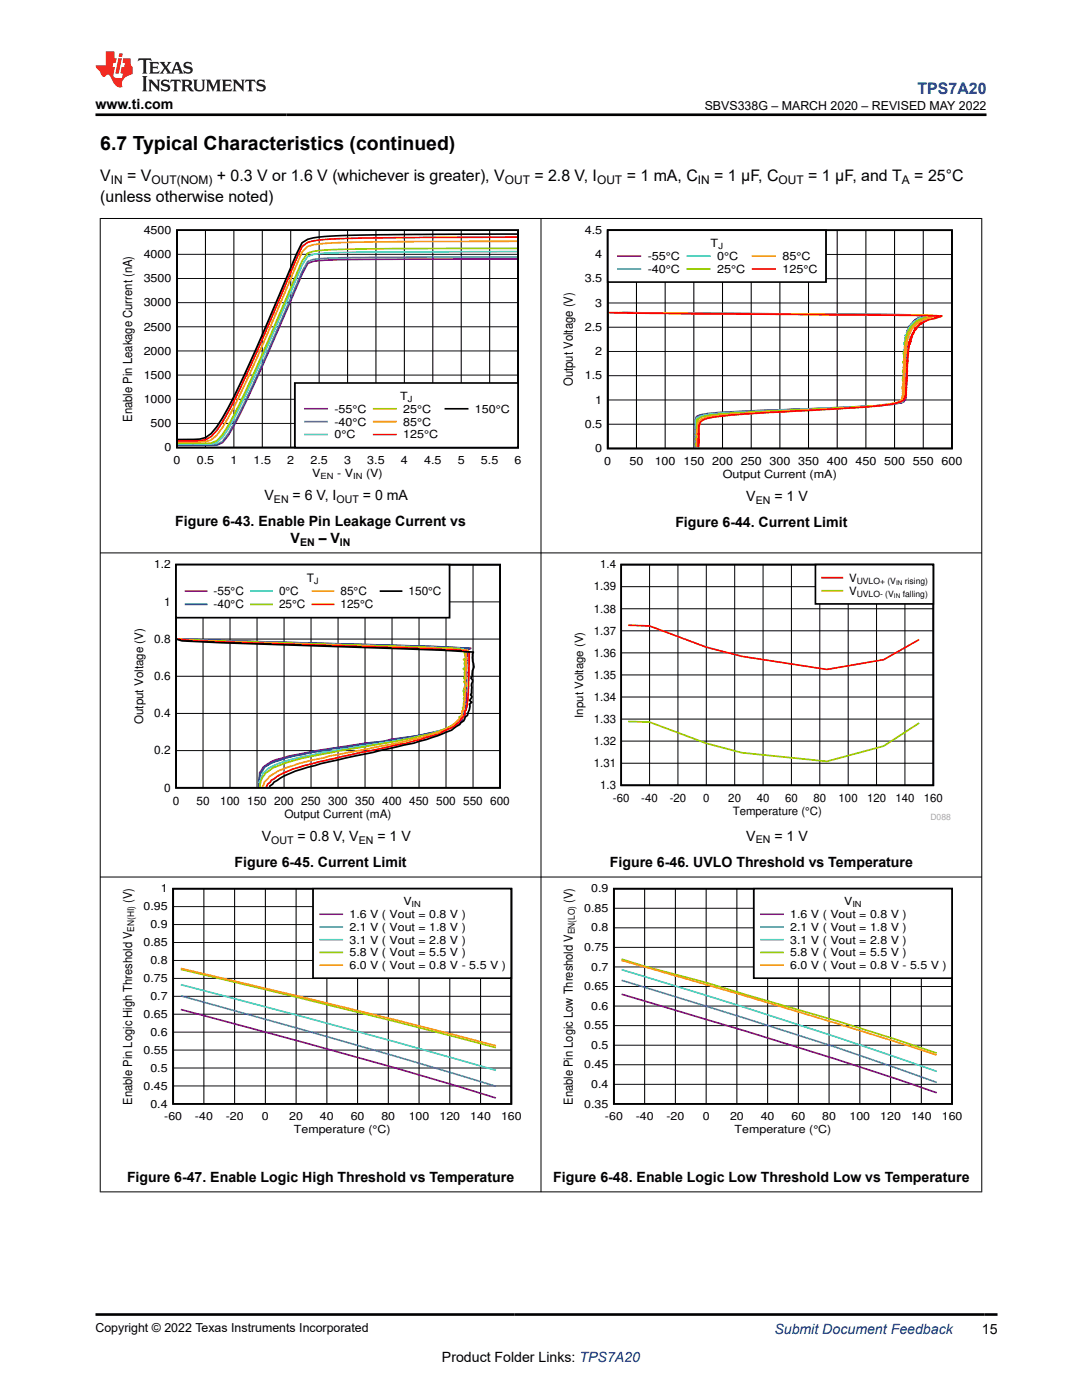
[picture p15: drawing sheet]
<svg xmlns="http://www.w3.org/2000/svg" width="216mm" height="279mm" viewBox="0 0 216 279" stroke-linecap="round" stroke-linejoin="round" font-family="sans-serif">
<defs><g id="words">
<text font-size="3.9" x="20" y="29.9">6.7 Typical Characteristics (continued)</text>
<text font-size="3.2" fill="#00f" x="183.1" y="18.7">TPS7A20</text>
<g font-size="3.2">
<text x="20" y="40.3">(unless otherwise noted)</text>
<text x="20" y="36.1">V</text>
<text x="25.4" y="36.1">= V</text>
<text x="43.3" y="36.1">+ 0.3 V or 1.6 V (whichever is greater), V</text>
<text x="106.6" y="36.1">= 2.8 V, I</text>
<text x="125" y="36.1">= 1 mA, C</text>
<text x="142.5" y="36.1">= 1 µF, C</text>
<text x="161.3" y="36.1">= 1 µF, and T</text>
<text x="182.4" y="36.1">= 25°C</text>
</g>
<g font-size="2.8">
<text x="19" y="21.8">www.ti.com</text>
<text x="52.8" y="99.7">V</text>
<text x="58.4" y="99.7">= 6 V, I</text>
<text x="72.4" y="99.7">= 0 mA</text>
<text x="148.9" y="99.9">V</text>
<text x="154.5" y="99.9">= 1 V</text>
<text x="35" y="105">Figure 6-43. Enable Pin Leakage Current vs</text>
<text x="134.8" y="105.2">Figure 6-44. Current Limit</text>
<text x="58" y="108.3">V</text>
<text x="63.6" y="108.3">– V</text>
<text x="52.2" y="167.8">V</text>
<text x="59.4" y="167.8">= 0.8 V, V</text>
<text x="75.3" y="167.8">= 1 V</text>
<text x="148.9" y="167.7">V</text>
<text x="154.5" y="167.7">= 1 V</text>
<text x="46.8" y="173">Figure 6-45. Current Limit</text>
<text x="121.7" y="173">Figure 6-46. UVLO Threshold vs Temperature</text>
<text x="25.3" y="235.9">Figure 6-47. Enable Logic High Threshold vs Temperature</text>
<text x="110.4" y="235.9">Figure 6-48. Enable Logic Low Threshold Low vs Temperature</text>
<text x="195.9" y="266.1">15</text>
<text x="88.2" y="271.7">Product Folder Links: TPS7A20</text>
</g>
<text font-size="2.8" fill="#00f" x="154.5" y="266.2">Submit Document Feedback</text>
<g font-size="2.5">
<text x="140.6" y="21.9">SBVS338G – MARCH 2020 – REVISED MAY 2022</text>
<text x="114.3" y="77.1" transform="rotate(-90 114.3 77.1)">Output Voltage (V)</text>
<text x="26.4" y="84.2" transform="rotate(-90 26.4 84.2)">Enable Pin Leakage Current (nA)</text>
<text x="26.3" y="180.2" transform="rotate(-90 26.3 180.2)">(V)</text>
<text x="114.3" y="180.2" transform="rotate(-90 114.3 180.2)">(V)</text>
<text x="26.3" y="220.4" transform="rotate(-90 26.3 220.4)">Enable Pin Logic High Threshold V</text>
<text x="114.3" y="220.5" transform="rotate(-90 114.3 220.5)">Enable Pin Logic Low Threshold V</text>
<text x="19" y="265.9">Copyright © 2022 Texas Instruments Incorporated</text>
</g>
<g font-size="2.4">
<text x="22.1" y="36.7">IN</text>
<text x="30.2" y="36.7">OUT(NOM)</text>
<text x="100.7" y="36.7">OUT</text>
<text x="119.1" y="36.7">OUT</text>
<text x="139.3" y="36.7">IN</text>
<text x="155.4" y="36.7">OUT</text>
<text x="180" y="36.7">A</text>
<text x="28.6" y="144.5" transform="rotate(-90 28.6 144.5)">Output Voltage (V)</text>
</g>
<g font-size="2.3">
<text x="116.7" y="46.7">4.5</text>
<text x="118.8" y="51.5">4</text>
<text x="129.2" y="51.9">-55°C</text>
<text x="141.8" y="49.3">T</text>
<text x="143.1" y="51.9">0°C</text>
<text x="156.1" y="51.9">85°C</text>
<text x="116.7" y="56.4">3.5</text>
<text x="129.2" y="54.5">-40°C</text>
<text x="143.1" y="54.5">25°C</text>
<text x="156.1" y="54.5">125°C</text>
<text x="118.8" y="61.2">3</text>
<text x="116.7" y="66">2.5</text>
<text x="118.8" y="70.9">2</text>
<text x="116.7" y="75.7">1.5</text>
<text x="118.8" y="80.6">1</text>
<text x="116.7" y="85.4">0.5</text>
<text x="118.8" y="90.2">0</text>
<text x="120.6" y="92.8">0</text>
<text x="125.6" y="92.8">50</text>
<text x="130.6" y="92.8">100</text>
<text x="136.4" y="92.8">150</text>
<text x="142.1" y="92.8">200</text>
<text x="144.2" y="95.4">Output Current (mA)</text>
<text x="147.8" y="92.8">250</text>
<text x="153.5" y="92.8">300</text>
<text x="159.2" y="92.8">350</text>
<text x="165" y="92.8">400</text>
<text x="170.7" y="92.8">450</text>
<text x="176.4" y="92.8">500</text>
<text x="182.1" y="92.8">550 600</text>
<text x="30.8" y="113.5">1.2</text>
<text x="119.8" y="113.4">1.4</text>
<text x="42.6" y="118.8">-55°C</text>
<text x="55.7" y="118.8">0°C</text>
<text x="61.2" y="116.2">T</text>
<text x="67.9" y="118.8">85°C</text>
<text x="81.5" y="118.8">150°C</text>
<text x="118.5" y="117.8">1.39</text>
<text x="169.4" y="116.1">V</text>
<text x="169.4" y="118.7">V</text>
<text x="32.8" y="120.9">1</text>
<text x="42.6" y="121.4">-40°C</text>
<text x="55.7" y="121.4">25°C</text>
<text x="67.9" y="121.4">125°C</text>
<text x="118.5" y="122.2">1.38</text>
<text x="30.8" y="128.3">0.8</text>
<text x="118.5" y="131">1.36</text>
<text x="118.5" y="126.6">1.37</text>
<text x="30.8" y="135.7">0.6</text>
<text x="118.5" y="135.4">1.35</text>
<text x="30.8" y="143.1">0.4</text>
<text x="116.4" y="143.3" transform="rotate(-90 116.4 143.3)">Input Voltage (V)</text>
<text x="118.5" y="139.9">1.34</text>
<text x="118.5" y="148.7">1.32</text>
<text x="118.5" y="144.3">1.33</text>
<text x="30.8" y="150.6">0.2</text>
<text x="118.5" y="153.1">1.31</text>
<text x="32.8" y="158">0</text>
<text x="34.5" y="160.6">0</text>
<text x="39.2" y="160.6">50</text>
<text x="43.9" y="160.6">100</text>
<text x="49.3" y="160.6">150</text>
<text x="54.7" y="160.6">200</text>
<text x="60.1" y="160.6">250</text>
<text x="65.5" y="160.6">300</text>
<text x="70.9" y="160.6">350</text>
<text x="76.3" y="160.6">400</text>
<text x="81.6" y="160.6">450</text>
<text x="87" y="160.6">500</text>
<text x="92.4" y="160.6">550 600</text>
<text x="119.8" y="157.5">1.3</text>
<text x="122.3" y="160.1">-60</text>
<text x="128" y="160.1">-40</text>
<text x="133.6" y="160.1">-20</text>
<text x="140.3" y="160.1">0</text>
<text x="145.3" y="160.1">20</text>
<text x="151" y="160.1">40</text>
<text x="156.6" y="160.1">60</text>
<text x="162.3" y="160.1">80</text>
<text x="167.3" y="160.1">100</text>
<text x="173" y="160.1">120</text>
<text x="178.7" y="160.1">140</text>
<text x="184.3" y="160.1">160</text>
<text x="56.7" y="163.3">Output Current (mA)</text>
<text x="146.2" y="162.7">Temperature (°C)</text>
</g>
<g font-size="2.2">
<text x="28.7" y="46.7">4500</text>
<text x="28.7" y="51.5">4000</text>
<text x="28.7" y="56.3">3500</text>
<text x="28.7" y="66">2500</text>
<text x="28.7" y="61.1">3000</text>
<text x="28.7" y="70.8">2000</text>
<text x="28.7" y="75.6">1500</text>
<text x="28.7" y="80.4">1000</text>
<text x="66.7" y="82.4">-55°C</text>
<text x="79.9" y="79.8">T</text>
<text x="80.5" y="82.4">25°C</text>
<text x="94.8" y="82.4">150°C</text>
<text x="30.1" y="85.2">500</text>
<text x="66.7" y="84.9">-40°C</text>
<text x="66.7" y="87.5">0°C</text>
<text x="80.5" y="84.9">85°C</text>
<text x="80.5" y="87.5">125°C</text>
<text x="32.8" y="90.1">0</text>
<text x="34.6" y="92.6">0</text>
<text x="39.3" y="92.6">0.5</text>
<text x="46" y="92.6">1</text>
<text x="50.6" y="92.6">1.5</text>
<text x="57.3" y="92.6">2</text>
<text x="62" y="92.6">2.5</text>
<text x="62.3" y="95.2">V</text>
<text x="67.3" y="95.2">- V</text>
<text x="68.7" y="92.6">3</text>
<text x="73" y="95.2">(V)</text>
<text x="73.3" y="92.6">3.5</text>
<text x="80" y="92.6">4</text>
<text x="84.6" y="92.6">4.5</text>
<text x="91.3" y="92.6">5</text>
<text x="96" y="92.6">5.5</text>
<text x="102.7" y="92.6">6</text>
<text x="32.1" y="178.1">1</text>
<text x="118" y="178.1">0.9</text>
<text x="28.6" y="181.7">0.95</text>
<text x="30" y="185.2">0.9</text>
<text x="69.7" y="183.2">1.6 V ( Vout = 0.8 V )</text>
<text x="69.7" y="185.8">2.1 V ( Vout = 1.8 V )</text>
<text x="80.5" y="180.7">V</text>
<text x="116.6" y="182">0.85</text>
<text x="118" y="185.9">0.8</text>
<text x="157.7" y="183.2">1.6 V ( Vout = 0.8 V )</text>
<text x="157.7" y="185.8">2.1 V ( Vout = 1.8 V )</text>
<text x="168.4" y="180.7">V</text>
<text x="28.6" y="188.8">0.85</text>
<text x="69.7" y="188.3">3.1 V ( Vout = 2.8 V )</text>
<text x="69.7" y="190.9">5.8 V ( Vout = 5.5 V )</text>
<text x="116.6" y="189.8">0.75</text>
<text x="157.7" y="188.3">3.1 V ( Vout = 2.8 V )</text>
<text x="157.7" y="190.9">5.8 V ( Vout = 5.5 V )</text>
<text x="28.6" y="196">0.75</text>
<text x="30" y="192.4">0.8</text>
<text x="69.7" y="193.4">6.0 V ( Vout = 0.8 V - 5.5 V )</text>
<text x="116.6" y="197.6">0.65</text>
<text x="118" y="193.7">0.7</text>
<text x="157.7" y="193.4">6.0 V ( Vout = 0.8 V - 5.5 V )</text>
<text x="28.6" y="203.1">0.65</text>
<text x="30" y="199.6">0.7</text>
<text x="118" y="201.5">0.6</text>
<text x="30" y="206.7">0.6</text>
<text x="116.6" y="205.4">0.55</text>
<text x="118" y="209.3">0.5</text>
<text x="28.6" y="210.3">0.55</text>
<text x="30" y="213.9">0.5</text>
<text x="116.6" y="213.2">0.45</text>
<text x="28.6" y="217.5">0.45</text>
<text x="30" y="221">0.4</text>
<text x="116.6" y="221">0.35</text>
<text x="118" y="217.1">0.4</text>
<text x="32.8" y="223.6">-60</text>
<text x="38.9" y="223.6">-40</text>
<text x="45" y="223.6">-20</text>
<text x="52.3" y="223.6">0</text>
<text x="57.7" y="223.6">20</text>
<text x="58.6" y="226.1">Temperature (°C)</text>
<text x="63.8" y="223.6">40</text>
<text x="70" y="223.6">60</text>
<text x="76.1" y="223.6">80</text>
<text x="81.6" y="223.6">100</text>
<text x="87.7" y="223.6">120</text>
<text x="93.8" y="223.6">140</text>
<text x="100" y="223.6">160</text>
<text x="120.7" y="223.6">-60</text>
<text x="126.8" y="223.6">-40</text>
<text x="133" y="223.6">-20</text>
<text x="140.2" y="223.6">0</text>
<text x="145.7" y="223.6">20</text>
<text x="146.6" y="226.1">Temperature (°C)</text>
<text x="151.8" y="223.6">40</text>
<text x="157.9" y="223.6">60</text>
<text x="164.1" y="223.6">80</text>
<text x="169.5" y="223.6">100</text>
<text x="175.7" y="223.6">120</text>
<text x="181.8" y="223.6">140</text>
<text x="187.9" y="223.6">160</text>
</g>
<g font-size="2.1">
<text x="54.7" y="100.3">EN</text>
<text x="67.1" y="100.3">OUT</text>
<text x="150.8" y="100.5">EN</text>
<text x="59.9" y="108.9">EN</text>
<text x="67.8" y="108.9">IN</text>
<text x="54.1" y="168.4">OUT</text>
<text x="71.6" y="168.4">EN</text>
<text x="150.8" y="168.3">EN</text>
</g>
<g font-size="1.9">
<text x="26.8" y="185.9" transform="rotate(-90 26.8 185.9)">EN(HI)</text>
<text x="114.7" y="186.4" transform="rotate(-90 114.7 186.4)">EN(LO)</text>
</g>
<g font-size="1.7">
<text x="143.3" y="49.7">J</text>
<text x="81.4" y="80.2">J</text>
<text x="64" y="95.6">EN</text>
<text x="70.5" y="95.6">IN</text>
<text x="62.7" y="116.6">J</text>
<text x="171" y="116.5">UVLO+ (V</text>
<text x="171" y="119.1">UVLO- (V</text>
<text x="180.1" y="119.1">falling)</text>
<text x="180.5" y="116.5">rising)</text>
<text x="82.1" y="181.1">IN</text>
<text x="170.1" y="181.1">IN</text>
</g>
<text font-size="1.7" fill="#a8a8a8" x="185.7" y="163.7">D088</text>
<g font-size="1.3">
<text x="178.4" y="119.4">IN</text>
<text x="178.8" y="116.8">IN</text>
</g>
</g></defs>
<path d="M35.3 45.9h68.1v43.4h-68.1zM103.2 46.7l-22.5 .1a195.4 195.4 0 0 0-18.2 .7l-1.1 .3-1.1 .7-1.2 2.2-3.4 8.2a266.5 266.5 0 0 1-11.3 24.5l-1.1 1.8a4.5 4.5 0 0 1-4.6 2.5h-3.2" fill="none" stroke="#000" stroke-width=".35"/>
<g fill="none" stroke="#000" stroke-width=".2">
<path d="M35.3 55.6h68.1M35.3 50.8h68.1M41 45.9v43.4M46.7 45.9v43.4M52.3 45.9v43.4M58 45.9v43.4M63.7 45.9v43.4M69.4 45.9v43.4M75 45.9v43.4M80.7 45.9v43.4M86.4 45.9v43.4M92 45.9v43.4"/>
<path d="M97.7 45.9v43.4M35.3 79.7h68.1M35.3 74.9h68.1M35.3 70h68.1M35.3 65.2h68.1M35.3 60.4h68.1M35.3 84.5h68.1"/>
</g>
<path d="M103.2 51.7h-22.5a252.1 252.1 0 0 0-18.2 .4l-1.1 .5-1.1 2.1-4.6 10.5a307.2 307.2 0 0 1-9 19.8l-1.2 1.9-1.1 1.4-1.1 .5-7.8 .1" fill="none" stroke="#7f007f" stroke-width=".35"/>
<path d="M103.2 51.3h-22.5a247.3 247.3 0 0 0-18.2 .5l-1.1 .4-1.1 2-4.6 10.6a311.2 311.2 0 0 1-9 19.8l-1.2 2-1.1 1.5-1.1 .6-7.8 .1" fill="none" stroke="#3265ff" stroke-width=".35"/>
<path d="M103.2 50.2l-22.5 .1a225.7 225.7 0 0 0-18.2 .5l-1.1 .3-1.1 1.8-4.6 10.7a267.8 267.8 0 0 1-10.2 22l-1.1 1.7-1.1 1-1.2 .3h-6.6" fill="none" stroke="#32cccc" stroke-width=".35"/>
<path d="M103.2 49.6h-24.8l-12.5 .2a15.6 15.6 0 0 0-4.5 .7l-1.1 1.6-4.6 10.7a275.7 275.7 0 0 1-10.2 22.2l-1.1 1.7-1.1 1.3-1.2 .4-6.6 .1" fill="none" stroke="#98cc00" stroke-width=".35"/>
<path d="M103.2 48.2h-22.5a192.1 192.1 0 0 0-18.2 .6l-1.1 .4-1.1 1.1-4.6 10.7a300 300 0 0 1-10.2 22.4l-1.1 1.9-1.1 1.6-1.2 .9a17.1 17.1 0 0 1-5.6 .4h-1" fill="none" stroke="#ff9800" stroke-width=".35"/>
<path d="M103.2 47.3l-21.4 .1a215.9 215.9 0 0 0-19.3 .7l-1.1 .3-1.1 .8-4.6 10.6a318.9 318.9 0 0 1-10.2 22.4l-2.2 3.7a4.4 4.4 0 0 1-4.6 2.1h-3.2" fill="none" stroke="#f00" stroke-width=".35"/>
<path d="M58.8 76.4h44.6v12.9h-44.6z" fill-rule="evenodd" fill="#fff"/>
<path d="M121.3 45.9h68.6v43.6h-68.6zM58.8 76.4h44.6v12.9h-44.6zM88.9 81.6h4.4" fill="none" stroke="#000" stroke-width=".35"/>
<path d="M124.3 62.4l60.6 .5-1.4 .5 .2 .1-.6 .1 .4 .1-.8 .1h.3l-.5 .2h.3l-.5 .1 .3 .1-.5 .1 .1 .2-.4 .1-.1 .2 .2 .1-.4 .1 .3 .1-.5 .1 .4 .1-.4 .1 .2 .1-.2 .1 .2 .1-.3 .1 .2 .1-.4 .1 .4 .1-.4 .1 .3 .1-.3 .3 .2 .1-.3 .1h.4l-.6 .2h.4l-.2 .1 .4 .1-.5 .1 .3 .1-.4 .1 .2 .1v.5l.2 .1-.5 .1 .5 .1-.6 .1 .6 .1-.3 .1v.2l.1 .1-.3 .1 .5 .1-.4 .1 .2 .3-.2 .1 .2 .1h-.2l.2 .2-.2 .1h.3l-.4 .1 .4 .1-.4 .1 .4 .1-.4 .1 .3 .1-.3 .1 .3 .1-.2 .1 .2 .1-.3 .1 .3 .1-.3 .1 .4 .1-.4 .1 .3 .1-.3 .1 .3 .1-.3 .1 .3 .1-.3 .1 .3 .1-.3 .1 .3 .1-.3 .1 .3 .1-.3 .1h.2l-.2 .1 .3 .2h-.3l.3 .1-.4 .1 .4 .1-.3 .1 .3 .1-.3 .1 .3 .3-.3 .1 .3 .1-.4 .1 .4 .1-.4 .1 .4 .1-.4 .1 .3 .1-.2 .1 .2 .1-.2 .1 .2 .1-.3 .1 .3 .1-.2 .1 .3 .1-.4 .1 .3 .1-.3 .1h.4l-.4 .2h.3l-.3 .1 .3 .1-.2 .1 .3 .1-.3 .1 .1 .1-.1 .1 .2 .1-.2 .1 .2 .1-.3 .1 .3 .1-.3 .1 .3 .1-.3 .1 .3 .1-.3 .1 .3 .1-.3 .1 .3 .1-.3 .1 .3 .1-.3 .1 .3 .1-.3 .1 .2 .1-.2 .1 .3 .1h-.3l.2 .1-.3 .1 .4 .1-.3 .1 .3 .1-.4 .1 .3 .1-.3 .1 .3 .1-.4 .1 .2 .1-.3 .1 .1 .1-.5 .1 .2 .1a93.2 93.2 0 0 1-13.5 1l-13.5 .5a117.1 117.1 0 0 0-12.9 .8l-.9 .3-.4 .8 .1 .1-.1 .1 .1 .1-.1 .1 .1 .5-.2 .1 .2 .2-.1 .1 .1 .5-.1 .1 .1 .1-.1 .1 .1 .5-.1 .1 .1 .1-.2 .1 .2 .3-.1 .1 .1 .5-.2 .1 .2 .6-.2 .3 .2 .1-.1 .1 .1 .1-.1 .4M60.8 81.6h4.5" fill="none" stroke="#7f007f" stroke-width=".35"/>
<path d="M124.1 62.4l60.9 .5-1.4 .5 .2 .1-.8 .1 .4 .1-.9 .3h.1l-.3 .2v.2l-.4 .2 .2 .1-.4 .1 .2 .1-.4 .1 .4 .1-.4 .1 .2 .1-.5 .3 .3 .1-.3 .1 .2 .1-.3 .1 .2 .1-.3 .1 .3 .1-.4 .1 .3 .1-.4 .3h.5l-.7 .2h.4l-.2 .1 .5 .1-.7 .1 .5 .1-.4 .1 .3 .1-.3 .1 .2 .1-.2 .1 .2 .1-.2 .1 .2 .1-.3 .1 .3 .1-.3 .1 .3 .1-.3 .1 .3 .1-.3 .1 .2 .1-.2 .1 .3 .1-.3 .1 .2 .1-.3 .1 .3 .1-.2 .1 .2 .1h-.3l.3 .2-.2 .1h.2l-.2 .1 .2 .1-.3 .1 .3 .1-.2 .1 .2 .1-.3 .1 .2 .1-.2 .1 .3 .1-.3 .1 .2 .1-.2 .1 .3 .1-.3 .1 .3 .1-.3 .1 .2 .1-.2 .1 .3 .1-.3 .1 .2 .1-.3 .1 .4 .1-.3 .1 .3 .1-.3 .1h.2l-.2 .1 .3 .2h-.3l.2 .1-.3 .1 .4 .1-.3 .1 .3 .1-.4 .1 .4 .1-.4 .1 .4 .1-.4 .1 .3 .1-.3 .1 .3 .1-.2 .3 .2 .1-.2 .1 .2 .1-.3 .1 .4 .1-.4 .1 .3 .1-.2 .1 .2 .1-.3 .1 .3 .1-.3 .1h.3l-.3 .2h.3l-.3 .1 .3 .1-.3 .1 .3 .1-.3 .1 .2 .1-.2 .1 .3 .1-.3 .1 .2 .1-.2 .1 .3 .1-.3 .1 .3 .1-.4 .1 .3 .1-.2 .1 .3 .1-.3 .1 .2 .1-.3 .1 .4 .1-.3 .1 .3 .1-.4 .1 .3 .1-.2 .1 .3 .1h-.3l.2 .1-.3 .1 .3 .1-.3 .1 .3 .1-.3 .1 .2 .1-.3 .1 .3 .1-.6 .3 .3 .1-.6 .2-1.4 .3-1.9 .1a27.7 27.7 0 0 1-5.8 .4l-20.5 .8a56.5 56.5 0 0 0-10.3 .9l-.6 .3-.2 .4 .1 .1-.2 .1 .1 .1-.1 .1 .1 .1-.1 .1 .1 .5-.1 .1 .1 .2-.1 .3 .1 .3-.1 .1 .1 .1-.1 .3 .1 .5-.1 .1 .1 .1-.1 .1 .1 .7-.1 .1 .1 .1-.1 .1 .1 .1-.1 .2 .1 .3-.1 .1 .1 .1-.1 .6M60.8 84.1h4.5" fill="none" stroke="#3265ff" stroke-width=".35"/>
<path d="M123.8 62.4l62.3 .6-1.9 .4-.6 .2 .3 .1-.7 .1h.1l-.4 .2h.1l-.7 .3 .1 .1-.3 .2 .2 .1-.4 .1 .3 .1-.5 .1 .3 .1-.3 .1 .2 .1-.4 .1 .1 .1-.2 .1 .2 .1-.3 .1 .2 .1-.4 .1 .3 .1-.3 .1 .2 .1-.3 .1 .2 .1-.2 .1 .2 .1-.3 .1h.3l-.5 .2h.5l-.4 .1 .2 .1-.3 .1 .3 .1-.4 .1 .3 .1-.2 .1 .1 .1-.2 .3 .2 .1-.3 .1 .5 .1-.7 .1 .7 .1-.6 .1 .3 .1-.2 .3 .2 .1-.1 .1 .1 .3-.2 .1 .2 .1h-.4l.5 .2-.3 .1h.2l-.3 .1 .3 .1-.3 .1 .3 .1-.3 .1 .2 .1-.2 .1 .2 .1-.2 .1 .2 .1-.3 .1 .3 .1-.3 .1 .3 .1-.2 .1 .2 .1-.2 .1 .2 .1-.2 .1 .2 .1-.3 .1 .3 .1-.3 .1 .3 .1-.2 .1 .2 .1-.3 .1h.3l-.3 .1 .3 .2h-.2l.1 .1-.2 .1 .3 .1-.2 .1 .1 .1-.1 .3 .2 .1-.3 .1 .3 .1-.4 .1 .4 .1-.3 .1 .2 .1-.2 .1 .2 .1-.2 .1 .2 .1-.3 .1 .3 .1-.3 .1 .3 .1-.2 .1 .2 .1-.2 .1 .2 .1-.3 .1h.3l-.3 .2h.3l-.3 .1 .3 .1-.2 .1 .1 .3-.2 .1 .3 .1-.3 .1 .2 .1-.2 .1 .3 .1-.3 .1 .3 .1-.4 .1 .4 .1-.3 .1 .3 .1-.3 .1 .2 .1-.2 .1 .3 .1-.3 .1 .1 .1-.1 .1 .2 .1-.3 .1 .4 .1h-.4l.3 .1-.3 .1 .4 .1-.4 .1 .3 .1-.4 .3 .2 .1-.3 .1 .2 .1-.5 .1 .2 .1-1.5 .3a44.8 44.8 0 0 1-8.9 .8l-18.6 .8a66.7 66.7 0 0 0-10.2 .8l-1 .3-.6 .6 .1 .1-.2 .3 .1 .5-.1 .1 .1 .1v.7l-.1 .1 .1 .1-.1 .3 .1 .5-.1 .1 .1 .1-.1 .5 .1 .3-.1 .1 .1 .3h-.1v1.3M60.8 86.7h4.5" fill="none" stroke="#32cccc" stroke-width=".35"/>
<path d="M123.6 62.4l62.5 .6-2.2 .6-1.1 .5v.1l-.4 .3v.2l-.5 .3 .2 .1-.3 .1 .1 .1-.3 .1 .2 .1-.2 .1 .1 .1-.3 .1 .2 .1-.3 .1 .2 .1-.3 .1 .2 .1-.3 .1 .2 .1-.3 .1 .3 .1-.3 .1h.1l-.2 .3 .2 .1-.3 .1 .2 .1-.3 .1 .3 .1-.3 .1 .2 .1-.3 .3 .3 .1-.3 .1 .2 .1-.3 .1 .3 .1-.2 .1 .1 .1-.2 .3 .2 .1-.2 .1 .2 .1-.1 .1-.1 .3 .1 .2-.1 .1h.1l-.2 .1 .4 .1-.6 .1 .6 .1-.5 .1 .3 .1-.2 .1 .2 .1-.3 .3 .3 .1-.2 .3 .1 .1-.1 .3 .3 .1-.5 .1 .5 .1-.5 .1 .4 .1-.3 .1 .2 .1-.2 .2 .3 .2-.4 .2 .3 .1-.2 .1 .2 .1-.2 .1 .3 .1-.4 .1 .5 .1-.6 .1 .5 .1-.4 .1 .2 .3-.1 .1 .1 .1-.2 .5 .4 .1-.5 .1 .4 .1-.4 .1 .4 .1-.4 .1h.5l-.4 .2 .2 .3-.2 .6 .3 .1-.5 .1 .6 .1-.5 .1 .4 .1-.5 .1 .5 .1-.3 .1 .2 .1-.3 .1 .3 .1-.3 .1 .3 .1-.2 .1 .2 .1-.3 .1 .2 .3h-.2l.2 .1-.2 .1 .2 .1-.2 .1 .2 .1-.3 .1 .2 .1-.2 .1-.2 .3-.3 .1 .1 .1-.2 .1a57.3 57.3 0 0 1-10.7 1.1 435.6 435.6 0 0 0-27.6 1.5l-1.6 .5-.2 .2 .1 .1-.3 .1 .1 .1-.2 .9 .1 .1v.7l-.2 .1 .2 .1v.8l-.2 .1 .2 .1-.1 2.5M74.6 81.6h4.4" fill="none" stroke="#98cc00" stroke-width=".35"/>
<path d="M122.4 62.4l58.3 .5 6.5 .2-2.5 .5 .1 .1-1.3 .4 .2 .1-.6 .1 .2 .1-.6 .1 .3 .1-.3 .1 .2 .1-.5 .1 .1 .1-.2 .1 .1 .1-.3 .1 .2 .1-.3 .1-.1 .4-.4 .4 .2 .1-.4 .1 .2 .1-.4 .6v.6l-.2 .1 .2 .1-.2 .1 .2 .1-.3 .1 .2 .3-.3 .1 .2 .1-.2 .1 .2 .1-.2 .1 .2 .1-.3 .1 .3 .1-.3 .1 .2 .1-.2 .1 .1 .1h-.1l.2 .2-.2 .1h.2l-.3 .1 .2 .1-.2 .1 .3 .1-.3 .1 .2 .1-.3 .1 .3 .1-.2 .1 .2 .1-.2 .1 .1 .1-.1 .1 .2 .1-.2 .1 .1 .1-.3 .1 .3 .1-.1 .1 .1 .1-.2 .1 .2 .1-.2 .1 .2 .1-.2 .3h.2l-.2 .1 .2 .2h-.3l.3 .1-.3 .1 .3 .1-.3 .1 .3 .1-.3 .1 .3 .1-.3 .3 .2 .1-.1 .1 .1 .1-.2 .3 .2 .1-.2 .1 .2 .1-.2 .1 .2 .1-.2 .1 .2 .1-.2 .1 .1 .1-.2 .1 .3 .1-.2 .1h.2l-.3 .2h.2l-.1 .1 .2 .1-.2 .1 .2 .1-.4 .1 .4 .1-.2 .1 .2 .1-.3 .1 .2 .1-.2 .1 .2 .1-.2 .1 .2 .1-.2 .1 .2 .1-.2 .1 .2 .1-.2 .1 .1 .1-.1 .1 .2 .1-.3 .3 .3 .1-.2 .1 .2 .1h-.3l.2 .1-.2 .1 .2 .1-.2 .1 .1 .1-.3 .3 .1 .1-1 .5a52.2 52.2 0 0 1-9.5 1.1l-1.5 .1a461.4 461.4 0 0 0-26.2 1.6 3.6 3.6 0 0 0-2.5 1.1l-.2 1.5 .1 .3-.1 2.2 .2 .1-.2 .1 .1 .1-.1 .8M74.6 84.1h4.4" fill="none" stroke="#ff9800" stroke-width=".35"/>
<path d="M121.5 62.4l66.4 .7-3.5 1 .1 .1-.4 .1 .1 .1-.6 .1 .3 .1-.4 .1-.4 .4 .1 .1-.3 .1 .1 .1-.4 .1 .3 .1-.5 .3 .1 .1-.4 .5 .2 .1-.3 .1 .2 .1h-.3l.1 .2h-.1l.1 .1-.4 .3 .3 .1-.2 .1 .1 .1-.3 .1 .2 .1-.2 .1 .3 .1-.4 .1 .3 .1-.4 .1 .3 .1-.2 .1 .2 .1-.2 .1v.4l-.3 1.1 .2 .1-.2 .3v.8l-.1 .3 .1 .2-.1 .1 .1 .1-.1 .1 .1 .3-.1 .1 .1 .4h-.1v.8l-.1 .1 .2 .1-.2 .1 .1 .8-.2 .1 .2 .2-.2 .3 .2 .3-.2 .2 .1 .3-.1 .2 .1 .1-.1 .4 .1 .3-.2 .1a1.87 1.87 0 0 1-.1 1.5l.1 .1v.2l-.6 .7a12.7 12.7 0 0 1-5 1l-7.3 .6a368.9 368.9 0 0 0-25.8 1.7 3.4 3.4 0 0 0-2.3 1.1l-.3 .8v4.1M74.6 86.7h4.4" fill="none" stroke="#f00" stroke-width=".35"/>
<g fill="none" stroke="#000" stroke-width=".2">
<path d="M121.3 55.6h68.7M121.3 50.8h68.7M127 45.9v43.6M132.7 45.9v43.6M138.4 45.9v43.6M144.2 45.9v43.6M149.9 45.9v43.6M155.6 45.9v43.6M161.3 45.9v43.6M167.1 45.9v43.6M172.8 45.9v43.6M178.5 45.9v43.6"/>
<path d="M184.2 45.9v43.6M121.3 79.8h68.7M121.3 75h68.7M121.3 70.1h68.7M121.3 65.3h68.7M121.3 60.5h68.7M121.3 84.7h68.7"/>
</g>
<path d="M121.3 45.9h43.5v10.4h-43.5z" fill-rule="evenodd" fill="#fff"/>
<path d="M121.3 45.9h43.5v10.4h-43.5zM35.1 112.7h64.7v44.5h-64.7zM35.3 127.6l1 .3 8 .4 44 1.5 6.2 .3-.2 .4v.8l.2 1.1a1.48 1.48 0 0 1-.2 1.4l-.1 1.2-.2 .3 .3 .4v.4l-.2 .7v1.5l-.2 .4 .3 .3-.5 .8 .5 .4-.5 .3a2.39 2.39 0 0 1-.4 1.9v.4l-.5 .3-.3 .8a14.6 14.6 0 0 1-6.3 3.3l-3.6 1.1-10.1 2.2a129.9 129.9 0 0 0-13.6 3.4 14.5 14.5 0 0 0-5 2.9l-.1 .3" fill="none" stroke="#000" stroke-width=".35"/>
<path d="M123.3 51.1h4.5M36.3 127.5l50.3 1.5 7.4 .4-.8 .4-.2 9.2a1.76 1.76 0 0 1-.1 1.5l.1 .4-.2 .4 .2 .3-.3 .4 .2 .4-.1 .4-.5 .3-.1 .8-.3 .3-.9 .4a11.5 11.5 0 0 1-4.4 1.5l-2.9 .7-5.8 .8-1.3 .4a213 213 0 0 0-19 2.9l-1.2 .4a5.8 5.8 0 0 0-4.6 2.9l-.1 2.9" fill="none" stroke="#7f007f" stroke-width=".35"/>
<path d="M123.3 53.7h4.5" fill="none" stroke="#3265ff" stroke-width=".35"/>
<path d="M137.2 51.1h4.4M35.6 127.5l7.7 .4 48.8 1.5 .8 .4v1.5l-.1 .7 .2 .4a1.31 1.31 0 0 0-.1 1.4l-.2 .4 .2 .4-.1 .4 .1 .7-.2 .4 .1 .3-.1 .8 .1 .4-.1 2.2a2 2 0 0 1-.4 1.5l.6 .3-.8 .8 .2 .4a3 3 0 0 1-1.9 1.8l-.2 .4-4.2 1.5-7.8 1.5-7.3 1.1-1.6 .3a69.4 69.4 0 0 0-10 1.9l-3.8 1.1a8 8 0 0 0-3 1.8l-.5 1.5-.3 .4 .1 .4-.1 .6" fill="none" stroke="#32cccc" stroke-width=".35"/>
<path d="M137.2 53.7h4.4M35.4 127.5l6.8 .4 48.8 1.5 1.8 .4-.3 .3 .3 .4v.4l.2 .4-.5 .3 .4 .4-.2 .4 .3 .7-.6 .4 .4 .3-.1 .4 .1 .8-.3 .3 .3 .4-.2 .4 .5 .7a1.15 1.15 0 0 0-.5 1.5l-.1 .4 .2 .3-.2 .4 .2 .4-.5 3-.6 .3 .1 .4a11.2 11.2 0 0 1-5.9 3 182.3 182.3 0 0 1-17.9 3.3l-1.7 .4a42 42 0 0 0-12.1 3.3l-1.1 .7a4.8 4.8 0 0 0-1.2 2.9" fill="none" stroke="#98cc00" stroke-width=".35"/>
<path d="M150.2 51.1h4.4M35.3 127.5l4.9 .4 46.8 1.5 6.4 .4-.4 .3 .1 1.5-.2 .4 .1 3.3-.2 .4a1.52 1.52 0 0 1 0 1.5l.1 .7-.2 1.5 .2 .4-.3 .4 .2 .3-.3 1.1-.4 .4a1.69 1.69 0 0 1-.9 1.9l-.2 .3-1.8 1.2a16.1 16.1 0 0 1-4.2 1.4l-.8 .4-4.8 1.1-13.8 2.6-6 1.5-2.2 .7a10.6 10.6 0 0 0-3.7 1.9l-1 1.1-.3 1" fill="none" stroke="#ff9800" stroke-width=".35"/>
<path d="M150.2 53.7h4.4M35.3 127.5l3.1 .4 53.2 1.9 2 .3-.1 5.6a28.7 28.7 0 0 1-.5 5.9l-.3 .4a1.28 1.28 0 0 1-.7 1.5l-.5 .7-.9 .8-1.6 .7a8.7 8.7 0 0 1-4.1 1.5l-.9 .4-2.8 .7-10.8 2.2a90.5 90.5 0 0 0-12.9 3.4 7.9 7.9 0 0 0-2.7 1.5l-.7 .3-.2 .4-.5 .4-.3 .6" fill="none" stroke="#f00" stroke-width=".35"/>
<g fill="none" stroke="#000" stroke-width=".2">
<path d="M40.5 112.7v44.5M45.9 112.7v44.5M51.3 112.7v44.5M56.7 112.7v44.5M62.1 112.7v44.5M67.5 112.7v44.5M72.8 112.7v44.5M78.2 112.7v44.5M83.6 112.7v44.5M89 112.7v44.5M94.4 112.7v44.5M35.1 135h64.7"/>
<path d="M35.1 127.5h64.7M35.1 120.1h64.7M35.1 149.8h64.7M35.1 142.4h64.7"/>
</g>
<path d="M36.2 127.5l49.3 1.5 8.1 .4-.5 .4v2.6l-.2 .3 .2 1.1-.3 .4 .3 .4-.3 .4a1.25 1.25 0 0 1 0 1.4l.2 1.2-.1 .3-.1 4.1-.2 .8-.7 .7v.4l-.3 .3-.8 .4a9.2 9.2 0 0 1-3.7 1.5l-10.2 1.9-3.2 .3a226.2 226.2 0 0 0-16.7 3l-1 .4a8.3 8.3 0 0 0-3.3 1.4l-.9 1.5-.1 2.5" fill="none" stroke="#00f" stroke-width=".35"/>
<path d="M35.1 112.7h54.6v10.6h-54.6z" fill-rule="evenodd" fill="#fff"/>
<path d="M35.1 112.7h54.6v10.6h-54.6zM75.9 118h4.2" fill="none" stroke="#000" stroke-width=".35"/>
<path d="M37 118h4.2" fill="none" stroke="#7f007f" stroke-width=".35"/>
<path d="M37 120.6h4.2" fill="none" stroke="#00f" stroke-width=".35"/>
<path d="M50.1 118h4.2" fill="none" stroke="#32cccc" stroke-width=".35"/>
<path d="M50.1 120.6h4.2" fill="none" stroke="#98cc00" stroke-width=".35"/>
<path d="M62.4 118h4.1" fill="none" stroke="#ff9800" stroke-width=".35"/>
<path d="M62.4 120.6h4.1" fill="none" stroke="#f00" stroke-width=".35"/>
<path d="M123.9 112.7h62.3v44h-62.3z" fill="none" stroke="#000" stroke-width=".34"/>
<g fill="none" stroke="#000" stroke-width=".2">
<path d="M123.9 117.1h62.3M129.6 112.7v44M135.3 112.7v44M140.9 112.7v44M146.6 112.7v44M152.3 112.7v44M157.9 112.7v44M163.6 112.7v44M169.2 112.7v44M174.9 112.7v44M180.6 112.7v44M123.9 139.1h62.3"/>
<path d="M123.9 134.7h62.3M123.9 130.3h62.3M123.9 125.9h62.3M123.9 121.5h62.3M123.9 152.3h62.3M123.9 147.9h62.3M123.9 143.5h62.3"/>
</g>
<path d="M125.4 124.8l4.2 .1 11.3 4.3 7.1 1.8 17 2.6 11.3-1.9 7.1-4.1" fill="none" stroke="#f00" stroke-width=".34"/>
<path d="M125.4 144l4.2 .1 11.3 4.3 7.1 1.8 17 1.7 11.3-3 7.1-4.6" fill="none" stroke="#98cc00" stroke-width=".34"/>
<path d="M162.7 112.7h23.5v7.8h-23.5z" fill-rule="evenodd" fill="#fff"/>
<path d="M162.7 112.7h23.5v7.8h-23.5zM34.5 177.4h67.5v42.9h-67.5z" fill="none" stroke="#000" stroke-width=".34"/>
<path d="M164 115.3h4.1" fill="none" stroke="#f00" stroke-width=".34"/>
<path d="M164 117.9h4.1M36.1 193.5l42.9 10.4 20 5.2" fill="none" stroke="#98cc00" stroke-width=".34"/>
<g fill="none" stroke="#000" stroke-width=".2">
<path d="M40.7 177.4v42.9M46.8 177.4v42.9M53 177.4v42.9M59.1 177.4v42.9M65.2 177.4v42.9M71.4 177.4v42.9M77.5 177.4v42.9M83.6 177.4v42.9M89.8 177.4v42.9M95.9 177.4v42.9M34.5 198.8h67.5M34.5 195.3h67.5"/>
<path d="M34.5 191.7h67.5M34.5 188.1h67.5M34.5 184.5h67.5M34.5 180.9h67.5M34.5 216.7h67.5M34.5 213.1h67.5M34.5 209.6h67.5M34.5 206h67.5M34.5 202.4h67.5"/>
</g>
<path d="M36.1 201.5l4.6 1.2a1626.9 1626.9 0 0 1 58.3 16.4" fill="none" stroke="#7f007f" stroke-width=".34"/>
<path d="M36.1 198.7l16.9 4.7a1707.1 1707.1 0 0 1 46 13.4" fill="none" stroke="#3265ff" stroke-width=".34"/>
<path d="M36.1 196.5l4.6 1.2a2249.4 2249.4 0 0 1 58.3 15.9" fill="none" stroke="#32cccc" stroke-width=".34"/>
<path d="M36.1 193.3l4.6 1.1a2041.9 2041.9 0 0 1 58.3 14.3" fill="none" stroke="#ff9800" stroke-width=".34"/>
<path d="M62.5 177.4h39.5v17.8h-39.5z" fill-rule="evenodd" fill="#fff"/>
<path d="M62.5 177.4h39.5v17.8h-39.5zM122.5 177.4h67.5v42.9h-67.5z" fill="none" stroke="#000" stroke-width=".34"/>
<path d="M63.9 182.5h4.4M124 198.4l4.6 1.4a1339.3 1339.3 0 0 1 58.3 18.3" fill="none" stroke="#7f007f" stroke-width=".34"/>
<path d="M63.9 185h4.4M124 195.6l4.6 1.4a1405.7 1405.7 0 0 1 50.6 16.3l7.7 2.7" fill="none" stroke="#3265ff" stroke-width=".34"/>
<path d="M63.9 187.5h4.4M124 193.5a1378.4 1378.4 0 0 1 62.9 20.3" fill="none" stroke="#32cccc" stroke-width=".34"/>
<path d="M63.9 190.1h4.4M124 191.4l4.6 1.4 12.3 3.3 26.1 7.6 12.2 3.9 7.7 2.6" fill="none" stroke="#98cc00" stroke-width=".34"/>
<path d="M63.9 192.6h4.4M124 191.7l4.6 1.3a1714.8 1714.8 0 0 1 58.3 17.5" fill="none" stroke="#ff9800" stroke-width=".34"/>
<g fill="none" stroke="#000" stroke-width=".2">
<path d="M128.6 177.4v42.9M134.8 177.4v42.9M140.9 177.4v42.9M147 177.4v42.9M153.2 177.4v42.9M159.3 177.4v42.9M165.4 177.4v42.9M171.6 177.4v42.9M177.7 177.4v42.9M183.8 177.4v42.9M122.5 196.9h67.5M122.5 193h67.5"/>
<path d="M122.5 189.1h67.5M122.5 185.2h67.5M122.5 181.3h67.5M122.5 216.4h67.5M122.5 212.5h67.5M122.5 208.6h67.5M122.5 204.7h67.5M122.5 200.8h67.5"/>
</g>
<path d="M150.4 177.4h39.6v17.8h-39.6z" fill-rule="evenodd" fill="#fff"/>
<path d="M150.4 177.4h39.6v17.8h-39.6z" fill="none" stroke="#000" stroke-width=".34"/>
<path d="M151.9 182.5h4.3" fill="none" stroke="#7f007f" stroke-width=".34"/>
<path d="M151.9 185h4.3" fill="none" stroke="#3265ff" stroke-width=".34"/>
<path d="M151.9 187.5h4.3" fill="none" stroke="#32cccc" stroke-width=".34"/>
<path d="M151.9 190.1h4.3" fill="none" stroke="#98cc00" stroke-width=".34"/>
<path d="M151.9 192.6h4.3" fill="none" stroke="#ff9800" stroke-width=".34"/>
<path d="M19.9 43.6h176.1M20 43.5v194.4M107.9 43.5v194.4M195.9 43.5v194.4M19.9 110.3h176.1M19.9 175h176.1M19.9 237.9h176.1" fill="none" stroke="#000" stroke-width=".2"/>
<path d="M27.7 11.6l-.2 .6 .5-.2h.6v.1v2.2l-.2 .4h1l-.2-.4v-2.2v-.1h.5l.5 .2-.1-.6zM29.8 12.4l.2 .3v1.6l-.2 .4h1.9l.1-.6a1.08 1.08 0 0 1-1.3 .2v-.7h.6l.4 .2v-.7l-.4 .2h-.6v-.5l.2-.2a1 1 0 0 1 1 .3l-.1-.5zM31.8 12.4l1 1.1-1 1.2h.9l-.2-.2 .4-.8 .5 .8-.2 .2h1.6l-.2-.2 .1-.5h1l.1 .5-.1 .2h.9l-.2-.4-.8-1.9h-.5l-1 2.1-.8-1.1 .9-1h-.8l.2 .2-.5 .6-.3-.6 .1-.2zM35.2 12.8l.4 1h-.8zM36.8 12.5a.65 .65 0 0 0-.2 .7 .65 .65 0 0 0 .6 .5l.7 .1 .1 .3a.79 .79 0 0 1-.7 .4 .79 .79 0 0 1-.7-.5l.1 .7 .2-.1a.93 .93 0 0 0 1.1 0 .93 .93 0 0 0 .4-.9 1.46 1.46 0 0 0-1.2-.6l-.1-.3a1.09 1.09 0 0 1 1.2 .2l-.2-.6-.1 .1-.6-.2zM28.4 15.2l.2 .4v2.2l-.2 .4h1l-.2-.4v-2.2l.2-.4zM29.6 15.9l.2 .4v1.5l-.2 .4h.8l-.3-.4v-1.3l1.7 1.8v-2l.2-.4h-.8l.2 .2 .1 1.1-1.2-1.3zM32.3 16a.65 .65 0 0 0-.2 .8 .65 .65 0 0 0 .7 .4l.6 .2 .1 .2a.79 .79 0 0 1-.7 .4 .79 .79 0 0 1-.7-.5l.1 .7 .2-.1a.93 .93 0 0 0 1.1 .1 .93 .93 0 0 0 .4-1 1.46 1.46 0 0 0-1.2-.5l-.1-.4a1.09 1.09 0 0 1 1.2 .2l-.2-.6-.1 .1-.6-.1zM34.1 15.9l-.1 .6a.63 .63 0 0 1 .7-.3l.1 1.6-.3 .4h1l-.2-.4v-1.6a.66 .66 0 0 1 .8 .3l-.1-.6zM36.2 15.9l.2 .4v1.5l-.2 .4h.9l-.2-.2v-.7h.5l.1 .2a.79 .79 0 0 0 1.2 .6l-1-.9a.61 .61 0 0 0 .6-.6 .61 .61 0 0 0-.5-.7zM36.9 16.2h.2a.47 .47 0 0 1 .5 .1 .47 .47 0 0 1 .1 .5l-.2 .1-.6 .1zM38.5 15.9l.2 .2a2.27 2.27 0 0 0 .4 2 1.04 1.04 0 0 0 1.7-.7v-1.3l.2-.2h-.8l.2 .4v1.1a.6 .6 0 0 1-.6 .6 .6 .6 0 0 1-.6-.6v-1.1l.3-.4zM41.1 15.9l.2 .4v1.5l-.2 .4h.7l-.2-.4v-1.4l.9 1.9 .8-1.9v1.4l-.2 .4h1l-.3-.4v-1.5l.3-.4h-.8l-.7 1.5-.7-1.5zM44.3 15.9l.2 .4v1.5l-.2 .4h1.9l.1-.6a1.09 1.09 0 0 1-1.3 .2v-.7h.6l.4 .2v-.6l-.4 .2h-.6v-.6l.2-.1a1.01 1.01 0 0 1 1 .3l-.1-.6zM46.4 15.9l.3 .4v1.5l-.3 .4h.8l-.2-.4v-1.3l1.6 1.8v-2l.2-.4h-.7l.2 .2v1.1l-1.2-1.3zM49 15.9l-.1 .6a.63 .63 0 0 1 .8-.3v1.6l-.3 .4h1l-.2-.4v-1.6a.66 .66 0 0 1 .8 .3l-.1-.6zM51.4 16a.65 .65 0 0 0-.2 .8 .65 .65 0 0 0 .6 .4l.6 .2 .2 .2a.79 .79 0 0 1-.8 .4 .79 .79 0 0 1-.6-.5l.1 .7 .2-.1a.93 .93 0 0 0 1 .1 .93 .93 0 0 0 .5-1 1.46 1.46 0 0 0-1.3-.5l-.1-.4a1.09 1.09 0 0 1 1.3 .2l-.2-.6-.2 .1-.5-.1z" fill="#231f20"/>
<path d="M21.1 10.3v2.7h-2.1l.1 .4 .9 1a.95 .95 0 0 0 .9 .9 .59 .59 0 0 1 .6-.4 .59 .59 0 0 1 .5 .3l.4 .8a1.59 1.59 0 0 0 2.1 1.4 1.61 1.61 0 0 1 1-2.3l1-.3-.1-1.5a1.59 1.59 0 0 1-.4-1.7h-1.4l-.2 .9h.5l-.1 .9h-.5l-.2 .9v.3l.4 .1-.2 .9h-.6a.73 .73 0 0 1-1.1-.7l.3-1.5h-.5l.2-.9h.5l.2-.9h-.5v-1.3zM23.6 11.6l-.6 3.1h.7l.6-3.1zM23.8 10.7l-.1 .6h.7l.1-.6z" fill="#ed1c24"/>
<path d="M19 22.9h177.8M19.1 262.3h179.9" fill="none" stroke="#000" stroke-width=".53"/>
<use href="#words"/>
</svg>
